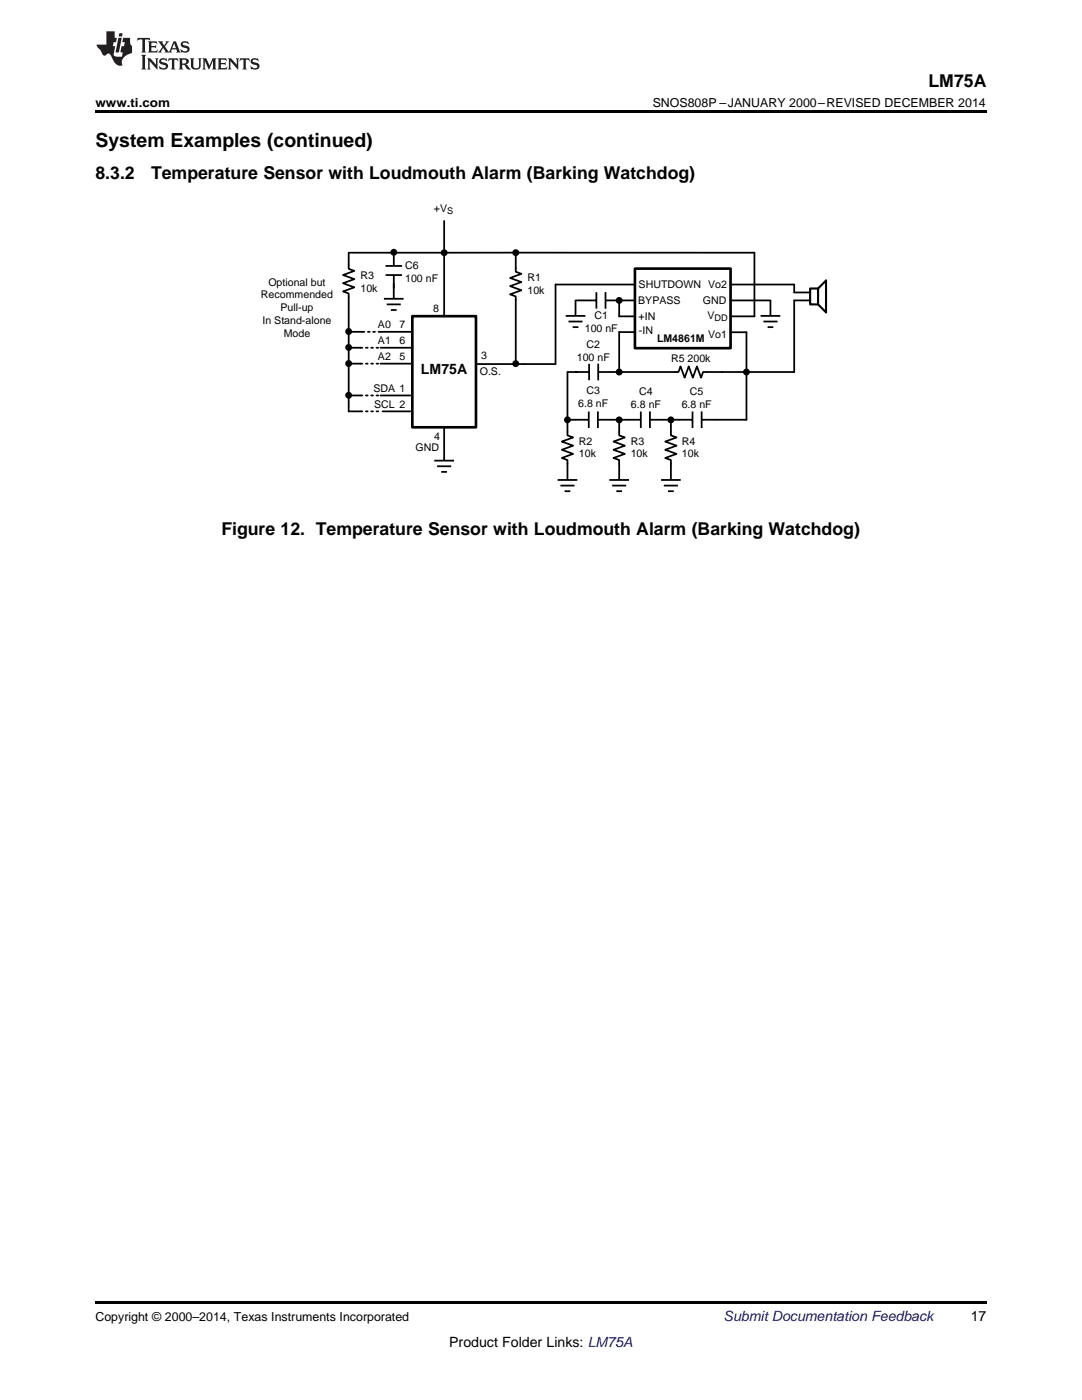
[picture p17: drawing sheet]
<svg xmlns="http://www.w3.org/2000/svg" width="216mm" height="279mm" viewBox="0 0 216 279" stroke-linecap="round" stroke-linejoin="round" font-family="sans-serif">
<defs><g id="words">
<text font-size="3.9" x="19" y="29.3">System Examples (continued)</text>
<g font-size="3.5">
<text x="185.3" y="17.3">LM75A</text>
<text x="19" y="35.6">8.3.2</text>
<text x="30.1" y="35.6">Temperature Sensor with Loudmouth Alarm (Barking Watchdog)</text>
<text x="44.2" y="106.7">Figure 12. Temperature Sensor with Loudmouth Alarm (Barking Watchdog)</text>
</g>
<g font-size="2.8">
<text x="84" y="74.6">LM75A</text>
<text x="193.7" y="263.6">17</text>
<text x="89.6" y="268.9">Product Folder Links: LM75A</text>
</g>
<text font-size="2.8" fill="#0000c8" x="144.4" y="263.6">Submit Documentation Feedback</text>
<g font-size="2.5">
<text x="19" y="21.4">www.ti.com</text>
<text x="130.2" y="21.4">SNOS808P –JANUARY 2000–REVISED DECEMBER 2014</text>
<text x="19" y="263.6">Copyright © 2000–2014, Texas Instruments Incorporated</text>
</g>
<g font-size="2.1">
<text x="86.6" y="42.4">+V</text>
<text x="80.9" y="53.7">C6</text>
<text x="52.1" y="59.6">Recommended</text>
<text x="53.5" y="57">Optional but</text>
<text x="71.9" y="55.7">R3</text>
<text x="71.9" y="58.3">10k</text>
<text x="80.9" y="56.2">100 nF</text>
<text x="105.3" y="56.1">R1</text>
<text x="105.3" y="58.7">10k</text>
<text x="127.4" y="57.4">SHUTDOWN Vo2</text>
<text x="52.4" y="64.6">In Stand-alone</text>
<text x="56" y="62.1">Pull-up</text>
<text x="75.4" y="65.5">A0</text>
<text x="79.7" y="65.5">7</text>
<text x="86.5" y="62.3">8</text>
<text x="118.6" y="63.8">C1</text>
<text x="127.4" y="60.6">BYPASS</text>
<text x="127.4" y="63.8">+IN</text>
<text x="140.3" y="60.6">GND</text>
<text x="141.2" y="63.6">V</text>
<text x="56.6" y="67.2">Mode</text>
<text x="75.4" y="68.6">A1</text>
<text x="75.4" y="71.8">A2</text>
<text x="79.7" y="68.6">6</text>
<text x="79.7" y="71.8">5</text>
<text x="96" y="71.6">3</text>
<text x="115.1" y="72">100 nF</text>
<text x="116.7" y="66.3">100 nF</text>
<text x="117" y="69.5">C2</text>
<text x="127.5" y="66.7">-IN</text>
<text x="131.1" y="68.3">LM4861M</text>
<text x="141.3" y="67.4">Vo1</text>
<text x="95.7" y="74.9">O.S.</text>
<text x="133.9" y="72.3">R5 200k</text>
<text x="74.5" y="78.2">SDA 1</text>
<text x="74.7" y="81.5">SCL 2</text>
<text x="115.4" y="81.3">6.8 nF</text>
<text x="117" y="78.7">C3</text>
<text x="125.9" y="81.4">6.8 nF</text>
<text x="127.6" y="78.8">C4</text>
<text x="136" y="81.4">6.8 nF</text>
<text x="137.7" y="78.8">C5</text>
<text x="86.7" y="87.8">4</text>
<text x="115.5" y="88.7">R2</text>
<text x="125.8" y="88.8">R3</text>
<text x="136.1" y="88.7">R4</text>
<text x="82.9" y="90.1">GND</text>
<text x="115.5" y="91.3">10k</text>
<text x="125.8" y="91.3">10k</text>
<text x="136.1" y="91.3">10k</text>
</g>
<g font-size="1.8">
<text x="89.2" y="42.8">S</text>
<text x="142.6" y="64">DD</text>
</g>
</g></defs>
<path d="M19 259.7h177.8v.5h-177.8z" fill="#000"/>
<path d="M126.7 53.6h19.1v15.9h-19.1zM82.3 63.1h12.7v22.2h-12.7z" fill="none" stroke="#000" stroke-width=".53"/>
<g fill="none" stroke="#000" stroke-width=".35">
<path d="M69.6 50.5v3.2l1.1 .4-2.3 .8 2.3 .8-2.3 .8 2.3 .8-2.3 .9 1.2 .4v23.5h2.4M69.6 50.4h80.9v12.7h-4.7M76.6 59.6h3.9M76.9 53.1h3.3M76.9 54.9h3.3M78.6 50.3v2.6M78.6 54.9v4.6M88.6 44.1v19M102.9 50.4v3.8l1.1 .4-2.2 .9 2.2 .8-2.2 .8 2.2 .8-2.2 .8 1.1 .5v13.3M119 58.3v3.3M119 60h-4.2v2.9M120.8 58.3v3.3"/>
<path d="M121 60h5.7M123.5 60v3.1h3.2M126.7 56.8h-15.9v15.9h-15.6M145.8 60h7.9v2.9M145.8 56.8h12.7v1.6h3.1M161.6 60h-3.1v14.2h-18.2l-.4 1.2-.8-2.3-.9 2.3-.8-2.3-.8 2.3-.8-2.3-.4 1.1h-15.9M69.6 66.2h2.8M69.6 69.4h2.4M69.6 72.6h2.4M69.6 78.9h2.4M75.9 66.2h6.4M75.9 69.4h6.4"/>
<path d="M75.9 72.6h6.4M75.9 78.9h6M77.2 60.7h2.8M78 61.9h1.1M112.9 63h3.9M113.4 64.2h2.8M114.3 65.3h1.1M117.5 74.2h-4.3v12.7l1.2 .4-2.3 .8 2.3 .8-2.3 .9 2.3 .8-2.3 .8 1.1 .4v3.8M117.5 72.6v3.3M119.4 72.6v3.3M126.7 66.3h-3.2v7.9M145.8 66.3h3.1v17.5h-8.7"/>
<path d="M151.8 63h3.9M152.3 64.2h2.8M153.2 65.3h1.1M76.3 82.1h5.6M86.7 91.9h3.9M87.2 93.1h2.8M88.1 94.2h1.1M88.6 85.5v6.3M111.3 95.8h3.9M111.8 96.9h2.8M112.7 98h1.1M117.5 82.1v3.3"/>
<path d="M117.5 83.8h-4.3M119.3 82.1v3.3M119.5 83.8h8.4M121.6 95.8h3.9M122.1 96.9h2.9M123 98h1.1M123.5 83.8v3.1l1.2 .4-2.3 .8 2.3 .8-2.3 .9 2.3 .8-2.3 .8 1.1 .4v3.8M127.9 82.1v3.3M129.7 82.1v3.3M129.9 83.8h8.3M131.9 95.8h3.9M132.5 96.9h2.8"/>
<path d="M133.3 98h1.1M133.9 83.8v3.1l1.1 .4-2.3 .8 2.3 .8-2.3 .9 2.3 .8-2.3 .8 1.2 .4v3.8M138.2 82.1v3.3M140 82.1v3.3"/>
<circle cx="78.6" cy="50.3" r=".51"/>
<circle cx="88.6" cy="50.4" r=".51"/>
<circle cx="102.9" cy="50.4" r=".51"/>
<circle cx="123.5" cy="60" r=".51"/>
<circle cx="102.9" cy="72.6" r=".51"/>
<circle cx="123.5" cy="74.2" r=".51"/>
<circle cx="148.9" cy="74.2" r=".51"/>
<circle cx="113.2" cy="83.8" r=".51"/>
<circle cx="123.5" cy="83.8" r=".51"/>
<circle cx="133.9" cy="83.8" r=".51"/>
</g>
<g fill="#000">
<circle cx="78.6" cy="50.3" r=".51"/>
<circle cx="88.6" cy="50.4" r=".51"/>
<circle cx="102.9" cy="50.4" r=".51"/>
<circle cx="123.5" cy="60" r=".51"/>
<circle cx="102.9" cy="72.6" r=".51"/>
<circle cx="123.5" cy="74.2" r=".51"/>
<circle cx="148.9" cy="74.2" r=".51"/>
<circle cx="113.2" cy="83.8" r=".51"/>
<circle cx="123.5" cy="83.8" r=".51"/>
<circle cx="133.9" cy="83.8" r=".51"/>
</g>
<path d="M72 69.4h3.9M72 72.6h3.9M72 78.9h3.9M72.4 66.2h3.5M72 82.1h3.9" fill="none" stroke="#000" stroke-width=".35" stroke-dasharray=".4 .7"/>
<path d="M161.6 57.6h1.6v3.2h-1.6z" fill-rule="evenodd" fill="#fff"/>
<path d="M161.6 57.6h1.6v3.2h-1.6zM163.2 57.6l1.6-1.6v6.3l-1.6-1.5" fill="none" stroke="#000" stroke-width=".42"/>
<g fill="#000">
<circle cx="69.6" cy="69.3" r=".51"/>
<circle cx="69.6" cy="66.2" r=".51"/>
<circle cx="69.6" cy="78.9" r=".51"/>
<circle cx="69.6" cy="72.6" r=".51"/>
</g>
<g fill="none" stroke="#000" stroke-width=".35">
<circle cx="69.6" cy="69.3" r=".51"/>
<circle cx="69.6" cy="66.2" r=".51"/>
<circle cx="69.6" cy="78.9" r=".51"/>
<circle cx="69.6" cy="72.6" r=".51"/>
</g>
<path d="M19 22h177.8v.5h-177.8z" fill="#000"/>
<g fill="#231f20">
<path d="M27.5 7.6l-.1 .5 .4-.2h.6v.1v2.1l-.2 .4h1l-.3-.4v-2.1l.1-.1h.5l.5 .2-.2-.5zM29.5 8.3l.2 .3v1.5l-.2 .4h1.8l.2-.6a1.04 1.04 0 0 1-1.3 .2v-.7h.6l.3 .2v-.6l-.3 .2h-.6v-.6l.8-.1 .4 .3-.2-.5zM31.5 8.3l.9 1.1-.9 1.1h.8l-.2-.2 .5-.7 .4 .7-.2 .2h1.5l-.1-.2 .1-.4h.9l.1 .4-.2 .2h1l-.3-.3-.7-1.9h-.5l-.9 2-.8-1 .9-1h-.8l.1 .3-.3 .5-.4-.6 .2-.2zM34.7 8.6l.4 1h-.7zM36.3 8.4a.63 .63 0 0 0-.2 .7 .63 .63 0 0 0 .6 .4l.6 .2 .1 .2a.75 .75 0 0 1-.7 .4 .75 .75 0 0 1-.6-.5l.1 .7 .1-.1a1.11 1.11 0 0 0 1.5-.6 1.13 1.13 0 0 0-1.2-.8l-.1-.4a1.04 1.04 0 0 1 1.2 .2l-.2-.5-.1 .1-.5-.2zM28.2 10.9l.2 .4v2.2l-.2 .4h1l-.3-.4v-2.2l.3-.4zM29.3 11.6l.3 .4v1.5l-.3 .4h.8l-.2-.4v-1.3l1.5 1.7v-1.9l.2-.4h-.7l.2 .4v.9l-1.1-1.3zM32 11.8a.62 .62 0 0 0-.2 .7 .62 .62 0 0 0 .6 .4l.6 .1 .1 .3a.76 .76 0 0 1-.7 .3 .76 .76 0 0 1-.6-.4l.1 .7 .1-.1a1.11 1.11 0 0 0 1.5-.6 1.13 1.13 0 0 0-1.2-.8l-.1-.4a1.04 1.04 0 0 1 1.2 .2l-.2-.6-.1 .1-.5-.1zM33.7 11.6l-.2 .6a.61 .61 0 0 1 .8-.3v1.6l-.2 .4h.9l-.2-.4v-1.6a.63 .63 0 0 1 .8 .3l-.2-.6zM35.6 11.6l.3 .4v1.5l-.3 .4h1l-.2-.2v-.8l.5 .2a.76 .76 0 0 0 1.2 .7l-1-1a.58 .58 0 0 0 .6-.5 .58 .58 0 0 0-.5-.6zM36.4 11.9h.1a.45 .45 0 0 1 .5 .1 .45 .45 0 0 1 .1 .5l-.7 .2zM37.9 11.6l.2 .2a2.17 2.17 0 0 0 .3 1.9 .99 .99 0 0 0 1.6-.6v-1.1l.2-.4h-.7l.2 .2a1.92 1.92 0 0 1-.2 1.8 .6 .6 0 0 1-.9-.5v-1.1l.2-.4zM40.4 11.6l.2 .4v1.5l-.2 .4h.7l-.2-.4v-1.4l.8 1.8 .8-1.8v1.4l-.2 .4h.9l-.2-.4v-1.5l.2-.4h-.8l-.6 1.5-.6-1.5zM43.4 11.6l.2 .4v1.5l-.2 .4h1.8l.2-.6a1.04 1.04 0 0 1-1.3 .1v-.6h.5l.4 .2v-.6l-.4 .2h-.5v-.7h.8l.3 .3-.1-.6zM45.5 11.6l.2 .4v1.5l-.2 .4h.7l-.2-.4v-1.3l1.5 1.7v-1.9l.2-.4h-.7l.2 .4v.9l-1.1-1.3zM47.9 11.6l-.1 .6a.61 .61 0 0 1 .8-.3v1.6l-.3 .4h1l-.3-.4 .1-1.6a.63 .63 0 0 1 .7 .3l-.1-.6zM50.2 11.8a.62 .62 0 0 0-.2 .7 .62 .62 0 0 0 .6 .4l.6 .1 .2 .3a.76 .76 0 0 1-.8 .3 .76 .76 0 0 1-.6-.4l.1 .7 .2-.1a1.11 1.11 0 0 0 1.5-.6 1.13 1.13 0 0 0-1.3-.8l-.1-.4a1.04 1.04 0 0 1 1.2 .2l-.1-.6-.2 .1-.5-.1z"/>
<path d="M21.2 6.3v2.6h-1.9l.1 .4 .7 .9a.91 .91 0 0 0 1 .8 .56 .56 0 0 1 .5-.3 .56 .56 0 0 1 .5 .3l.4 .8a1.53 1.53 0 0 0 1.9 1.2 1.54 1.54 0 0 1 1-2.1l.9-.3v-1.4a1.52 1.52 0 0 1-.3-1.6h-1.4l-.2 .8h.5l-.2 .8h-.4l-.2 1v.2l.4 .1-.2 .8a1.93 1.93 0 0 1-1.6-.3l.3-1.8h-.5l.2-.8h.4l.2-.8h-.4v-1.3zM23.6 7.6l-.6 2.9h.7l.6-2.9zM23.8 6.6l-.1 .7h.6l.2-.7z"/>
</g>
<use href="#words"/>
</svg>
